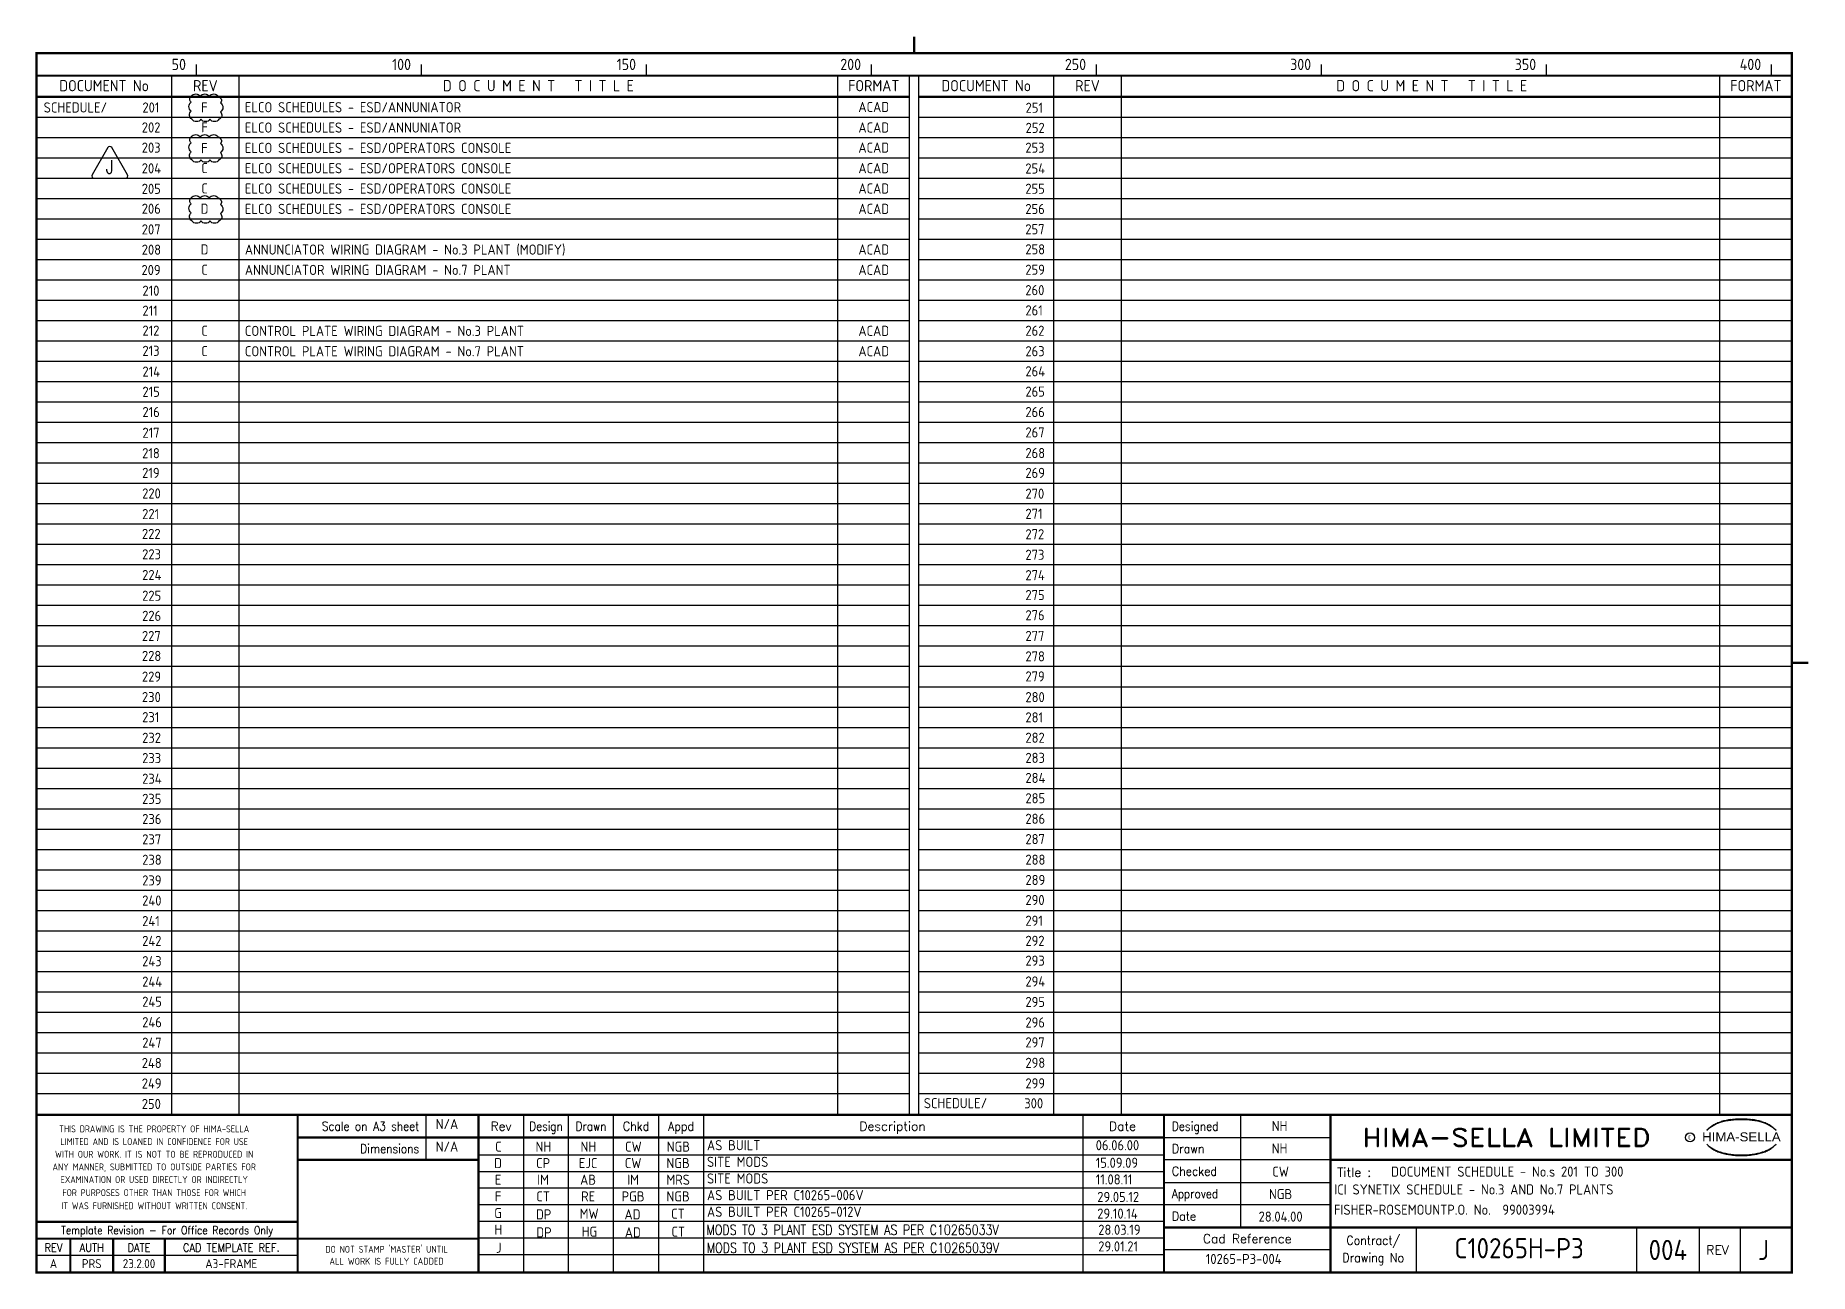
# Model space of a CAD drawing. Extents: x 14 to 408, y 0 to 275.
import ezdxf
from ezdxf.enums import TextEntityAlignment as Align

# ---------------------------------------------------------------- set-up
doc = ezdxf.new("R2010")
doc.units = 0
doc.header["$LTSCALE"] = 0.25
doc.header["$MEASUREMENT"] = 0
for name, color, linetype in [('00-DRG_FRAME', 12, 'CONTINUOUS'), ('01-DRAW', 7, 'CONTINUOUS'), ('02-TEXT', 2, 'CONTINUOUS'), ('03-DOC_LIST_101-200', 7, 'CONTINUOUS'), ('051-TEXT', 2, 'CONTINUOUS')]:
    doc.layers.add(name, color=color, linetype=linetype)
doc.styles.add('ARIAL', font='arial.ttf', dxfattribs={"height": 2.5})
doc.styles.add('ISO', font='iso.shx')
doc.styles.add('ROMAND', font='ROMAND')
doc.styles.add('ROMANS', font='romans.shx', dxfattribs={"width": 0.8})

msp = doc.modelspace()

# ---------------------------------------------------------------- texts
at = {"layer": '00-DRG_FRAME', "style": 'ISO'}
for s, p in [('50', (47.69, 267.75)), ('100', (97.69, 267.75)), ('150', (147.69, 267.75)), ('200', (197.69, 267.75)), ('250', (247.69, 267.75)), ('300', (297.69, 267.75)), ('350', (347.69, 267.75)), ('400', (397.69, 267.75))]:
    msp.add_text(s, height=2.5, dxfattribs=at).set_placement(p, align=Align.RIGHT)
at = {"layer": '00-DRG_FRAME', "color": 3, "style": 'ISO'}
for s, width, p in [('THIS DRAWING IS THE PROPERTY OF HIMA-SELLA', 0.9, (40.63, 32.4)), ("DO NOT STAMP 'MASTER' UNTIL", 0.95, (92.25, 5.79))]:
    msp.add_text(s, height=1.53, dxfattribs=dict(at, width=width)).set_placement(p, align=Align.MIDDLE)
at = {"layer": '00-DRG_FRAME', "color": 4, "style": 'ROMAND', "width": 0.87}
for s, p in [('Scale on A3 sheet', (99.54, 32)), ('Dimensions', (99.54, 27.01))]:
    msp.add_text(s, height=2, dxfattribs=at).set_placement(p, align=Align.RIGHT)
at = {"layer": '00-DRG_FRAME', "color": 4, "style": 'ROMAND'}
for s, p in [('Rev', (117.7, 32)), ('Description', (204.69, 32)), ('Date', (255.79, 32))]:
    msp.add_text(s, height=2, dxfattribs=at).set_placement(p, align=Align.CENTER)
for s, width, p in [('Design', 0.85, (127.7, 32)), ('Drawn', 0.85, (137.7, 32)), ('Chkd', 0.9, (147.7, 32)), ('Appd', 0.9, (157.7, 32))]:
    msp.add_text(s, height=2, dxfattribs=dict(at, width=width)).set_placement(p, align=Align.CENTER)
for s, width, p in [('Designed', 0.87, (266.75, 32)), ('Drawn', 0.9, (266.75, 27)), ('Checked', 0.9, (266.75, 22)), ('Approved', 0.85, (266.75, 17)), ('Date', 0.9, (266.75, 12))]:
    msp.add_text(s, height=2, dxfattribs=dict(at, width=width)).set_placement(p)
at = {"layer": '00-DRG_FRAME', "style": 'ROMAND', "width": 1.15}
msp.add_text('HIMA-SELLA LIMITED', height=4, dxfattribs=at).set_placement((341.1, 30.5), align=Align.MIDDLE)
at = {"layer": '00-DRG_FRAME', "style": 'ARIAL', "width": 1.05}
msp.add_text('HIMA-SELLA', height=2, dxfattribs=at).set_placement((393.3, 29.63), align=Align.CENTER)
at = {"layer": '00-DRG_FRAME', "color": 3, "style": 'ISO'}
for s, width, p in [('LIMITED AND IS LOANED IN CONFIDENCE FOR USE', 0.9, (40.63, 29.58)), ('ANY MANNER, SUBMITTED TO OUTSIDE PARTIES FOR', 0.87, (40.63, 23.95)), ('WITH OUR WORK. IT IS NOT TO BE REPRODUCED IN', 0.87, (40.63, 26.76)), ('EXAMINATION OR USED DIRECTLY OR INDIRECTLY', 0.9, (40.63, 21.14)), ('IT WAS FURNISHED WITHOUT WRITTEN CONSENT.', 0.9, (40.63, 15.31)), ('FOR PURPOSES OTHER THAN THOSE FOR WHICH', 0.9, (40.63, 18.23))]:
    msp.add_text(s, height=1.53, dxfattribs=dict(at, width=width)).set_placement(p, align=Align.MIDDLE_CENTER)
at = {"layer": '00-DRG_FRAME', "color": 3, "style": 'ISO', "width": 0.9}
msp.add_text('C', height=1, dxfattribs=at).set_placement((381.84, 30), align=Align.CENTER)
at = {"layer": '00-DRG_FRAME', "color": 4, "style": 'ROMAND'}
msp.add_text('Title :', height=2, dxfattribs=at).set_placement((303.5, 21.75))
for s, height, width, p in [('Template Revision - For Office Records Only', 1.8, 0.85, (43.5, 9.62)), ('Contract/', 2, 0.9, (311.5, 7.5)), ('REV', 1.8, 0.9, (18.25, 6)), ('AUTH', 1.8, 0.9, (26.75, 6)), ('DATE', 1.8, 0.9, (37.25, 6)), ('CAD TEMPLATE REF.', 1.8, 0.9, (57.75, 6)), ('Drawing No', 2, 0.9, (311.5, 3.5))]:
    msp.add_text(s, height=height, dxfattribs=dict(at, width=width)).set_placement(p, align=Align.MIDDLE)
for s, p in [('Cad Reference', (283.5, 8)), ('REV', (388, 5.5))]:
    msp.add_text(s, height=2, dxfattribs=at).set_placement(p, align=Align.MIDDLE)
at = {"layer": '00-DRG_FRAME', "color": 41, "style": 'ISO'}
for s, p in [('A', (18.25, 1.45)), ('PRS', (26.75, 1.45)), ('23.2.00', (37.25, 1.45)), ('A3-FRAME', (57.75, 1.45))]:
    msp.add_text(s, height=2, dxfattribs=at).set_placement(p, align=Align.CENTER)
at = {"layer": '00-DRG_FRAME', "color": 3, "style": 'ISO'}
msp.add_text('ALL WORK IS FULLY CADDED', height=1.53, dxfattribs=at).set_placement((92.25, 2.98), align=Align.MIDDLE_CENTER)
at = {"layer": '03-DOC_LIST_101-200', "style": 'ISO'}
for s, height, p in [('DOCUMENT No', 2.5, (29.5, 263.02)), ('REV', 2.5, (52, 263.02)), ('D O C U M E N T   T I T L E', 2.5, (126, 263.02)), ('FORMAT', 2.5, (200.5, 263.02)), ('DOCUMENT No', 2.5, (225.5, 263.02)), ('REV', 2.5, (248, 263.02)), ('D O C U M E N T   T I T L E', 2.5, (324.5, 263.02)), ('FORMAT', 2.5, (396.5, 263.02)), ('F', 2.25, (51.77, 258.3)), ('ACAD', 2.25, (200.51, 258.42)), ('F', 2.25, (51.81, 253.87)), ('ACAD', 2.25, (200.51, 253.85)), ('F', 2.25, (51.77, 249.26)), ('ACAD', 2.25, (200.51, 249.38)), ('C', 2.25, (51.81, 244.83)), ('ACAD', 2.25, (200.51, 244.81)), ('C', 2.25, (51.81, 240.31)), ('ACAD', 2.25, (200.51, 240.29)), ('D', 2.25, (51.81, 235.79)), ('ACAD', 2.25, (200.51, 235.77)), ('D', 2.25, (51.81, 226.75)), ('ACAD', 2.25, (200.51, 226.73)), ('C', 2.25, (51.81, 222.23)), ('ACAD', 2.25, (200.51, 222.21)), ('C', 2.25, (51.81, 208.67)), ('ACAD', 2.25, (200.51, 208.65)), ('C', 2.25, (51.81, 204.15)), ('ACAD', 2.25, (200.51, 204.13))]:
    msp.add_text(s, height=height, dxfattribs=at).set_placement(p, align=Align.CENTER)
for s, p in [('SCHEDULE/', (16.07, 258.3)), ('201', (38.01, 258.3)), ('ELCO SCHEDULES - ESD/ANNUNIATOR', (60.77, 258.36)), ('251', (234.25, 258.24)), ('202', (37.87, 253.86)), ('ELCO SCHEDULES - ESD/ANNUNIATOR', (60.77, 253.84)), ('252', (234.25, 253.77)), ('203', (37.86, 249.38)), ('ELCO SCHEDULES - ESD/OPERATORS CONSOLE', (60.77, 249.32)), ('253', (234.19, 249.36)), ('204', (37.86, 244.78)), ('ELCO SCHEDULES - ESD/OPERATORS CONSOLE', (60.77, 244.8)), ('254', (234.19, 244.74)), ('205', (37.86, 240.23)), ('ELCO SCHEDULES - ESD/OPERATORS CONSOLE', (60.77, 240.28)), ('255', (234.19, 240.24)), ('206', (37.86, 235.8)), ('ELCO SCHEDULES - ESD/OPERATORS CONSOLE', (60.77, 235.76)), ('256', (234.19, 235.74)), ('207', (37.86, 231.2)), ('257', (234.19, 231.24)), ('208', (37.86, 226.7)), ('ANNUNCIATOR WIRING DIAGRAM - No.3 PLANT (MODIFY)', (60.77, 226.72)), ('258', (234.19, 226.78)), ('209', (37.8, 222.17)), ('ANNUNCIATOR WIRING DIAGRAM - No.7 PLANT', (60.77, 222.2)), ('259', (234.19, 222.24)), ('210', (38.01, 217.58)), ('260', (234.19, 217.7)), ('211', (38.01, 213.14)), ('261', (234.21, 213.2)), ('212', (38.01, 208.71)), ('CONTROL PLATE WIRING DIAGRAM - No.3 PLANT', (60.77, 208.64)), ('262', (234.21, 208.68)), ('213', (38.01, 204.21)), ('CONTROL PLATE WIRING DIAGRAM - No.7 PLANT', (60.77, 204.12)), ('263', (234.21, 204.13)), ('214', (38.01, 199.6)), ('264', (234.21, 199.67)), ('215', (38.01, 195.11)), ('265', (234.21, 195.15)), ('216', (38.01, 190.61)), ('266', (234.21, 190.6)), ('217', (38.01, 186)), ('267', (234.21, 186.08)), ('218', (37.95, 181.46)), ('268', (234.21, 181.49)), ('219', (37.95, 177.09)), ('269', (234.21, 177.09)), ('220', (37.95, 172.51)), ('270', (234.21, 172.46)), ('221', (37.95, 167.93)), ('271', (234.21, 167.99)), ('222', (37.91, 163.52)), ('272', (234.21, 163.45)), ('223', (37.95, 158.99)), ('273', (234.21, 158.88)), ('224', (37.95, 154.38)), ('274', (234.21, 154.35)), ('225', (37.95, 149.77)), ('275', (234.21, 149.93)), ('226', (37.95, 145.31)), ('276', (234.21, 145.45)), ('227', (37.91, 140.82)), ('277', (234.21, 140.85)), ('228', (37.91, 136.4)), ('278', (234.21, 136.3)), ('229', (37.91, 131.79)), ('279', (234.21, 131.84)), ('230', (37.91, 127.26)), ('280', (234.21, 127.24)), ('231', (37.95, 122.79)), ('281', (234.21, 122.74)), ('232', (37.95, 118.2)), ('282', (234.21, 118.22)), ('233', (37.95, 113.69)), ('283', (234.21, 113.74)), ('234', (37.95, 109.1)), ('284', (234.21, 109.28)), ('235', (37.95, 104.63)), ('285', (234.21, 104.77)), ('236', (37.96, 100.15)), ('286', (234.21, 100.2)), ('237', (37.96, 95.64)), ('287', (234.21, 95.68)), ('238', (37.96, 91.09)), ('288', (234.21, 91.11)), ('239', (37.96, 86.5)), ('289', (234.21, 86.6)), ('240', (37.96, 82.03)), ('290', (234.21, 82.14)), ('241', (37.96, 77.47)), ('291', (234.21, 77.54)), ('242', (37.96, 73.06)), ('292', (234.21, 73.08)), ('243', (37.96, 68.55)), ('293', (234.21, 68.67)), ('244', (37.96, 64)), ('294', (234.21, 64.04)), ('245', (37.96, 59.54)), ('295', (234.21, 59.5)), ('246', (37.96, 54.99)), ('296', (234.21, 54.93)), ('247', (37.96, 50.43)), ('297', (234.21, 50.5)), ('248', (37.87, 45.93)), ('298', (234.21, 45.96)), ('249', (37.87, 41.37)), ('299', (234.21, 41.39)), ('250', (37.87, 36.82)), ('SCHEDULE/', (211.63, 36.99)), ('300', (233.96, 36.96))]:
    msp.add_text(s, height=2.25, dxfattribs=at).set_placement(p)
at = {"layer": '03-DOC_LIST_101-200', "color": 2, "style": 'ISO'}
for s, p in [('AS BUILT', (163.45, 27.65)), ('06.06.00', (249.83, 27.65)), ('SITE MODS', (163.45, 23.95)), ('15.09.09', (249.83, 23.74)), ('SITE MODS', (163.45, 20.25)), ('11.08.11', (249.83, 20.04)), ('AS BUILT PER C10265-006V', (163.45, 16.55)), ('29.05.12', (250.17, 16.15)), ('AS BUILT PER C10265-012V', (163.45, 12.85)), ('29.10.14', (250.17, 12.45)), ('28.03.19', (250.39, 8.85)), ('29.01.21', (250.39, 5.15))]:
    msp.add_text(s, height=2.25, dxfattribs=at).set_placement(p)
at = {"layer": '03-DOC_LIST_101-200', "color": 2, "style": 'ROMANS', "width": 0.8}
for s, p in [('MODS TO 3 PLANT ESD SYSTEM AS PER C10265033V', (163.33, 8.85)), ('MODS TO 3 PLANT ESD SYSTEM AS PER C10265039V', (163.4, 4.85))]:
    msp.add_text(s, height=2.25, dxfattribs=at).set_placement(p)
at = {"layer": '03-DOC_LIST_101-200', "color": 2, "style": 'ISO'}
for tag, p in [('NH', (290.68, 31.92)), ('C', (117.1, 27.33)), ('NH', (127.1, 27.33)), ('NH', (137.1, 27.33)), ('CW', (147.1, 27.33)), ('NGB', (157.1, 27.33)), ('NH', (290.68, 26.92)), ('D', (117.04, 23.67)), ('CP', (127.04, 23.67)), ('EJC', (137.04, 23.67)), ('CW', (147.04, 23.67)), ('NGB', (157.04, 23.67)), ('CW', (290.91, 21.78)), ('E', (117.04, 19.97)), ('IM', (127.04, 19.97)), ('AB', (137.04, 19.97)), ('IM', (147.04, 19.97)), ('MRS', (157.04, 19.97)), ('F', (117.04, 16.27)), ('CT', (127.04, 16.27)), ('RE', (137.04, 16.27)), ('PGB', (147.04, 16.27)), ('NGB', (157.04, 16.27)), ('NGB', (290.91, 16.78)), ('G', (117.04, 12.57)), ('DP', (127.16, 12.27)), ('MW', (137.26, 12.43)), ('AD', (146.9, 12.27)), ('CT', (157.01, 12.43)), ('28.04.00', (290.91, 11.78)), ('H', (117.11, 8.85)), ('DP', (127.23, 8.27)), ('HG', (137.33, 8.43)), ('AD', (146.97, 8.27)), ('CT', (157.08, 8.43)), ('', (156.93, 8.54)), ('J', (117.18, 4.85))]:
    msp.add_attdef(tag, text='0', height=2.25, dxfattribs=at).set_placement(p, align=Align.CENTER)

# ---------------------------------------------------------------- blocks, each defined once
blk = doc.blocks.new('A3-TITLE')
at = {"layer": '051-TEXT', "style": 'ISO'}
blk.add_attdef('TITLE_1', (315.46, 21.78), '', height=2.25, dxfattribs=at)
for tag, p in [('DRGNO', (376.96, 3.24)), ('REV.', (398.2, 3.24))]:
    blk.add_attdef(tag, text='', height=4.5, dxfattribs=at).set_placement(p, align=Align.CENTER)
blk = doc.blocks.new('A3-CONTRACT')
at = {"layer": '051-TEXT', "color": 41, "style": 'ISO'}
for tag, height, p in [('SCALE', 2.25, (106.71, 31.82)), ('DIMS', 2.25, (106.71, 26.8)), ('CAD-REF', 2.25, (283.73, 1.84)), ('CONTRACT', 4.5, (344.94, 3.1))]:
    blk.add_attdef(tag, text='', height=height, dxfattribs=at).set_placement(p, align=Align.CENTER)
for tag, p in [('TITLE_2', (303.86, 17.28)), ('TITLE_3', (303.79, 12.78))]:
    blk.add_attdef(tag, p, '', height=2.25, dxfattribs=at)
blk = doc.blocks.new('TRI-J')
at = {"layer": '01-DRAW'}
blk.add_lwpolyline([(-0.26, 2.55), (-2.34, -1.05, 0.57735), (-2.08, -1.5), (2.08, -1.5, 0.57735), (2.34, -1.05), (0.26, 2.55, 0.57735)], format="xyb", close=True, dxfattribs=at)
at = {"layer": '02-TEXT', "color": 2, "style": 'ROMANS', "width": 0.8}
blk.add_text('J', height=1.8, dxfattribs=at).set_placement((0, 0), align=Align.MIDDLE)

# ---------------------------------------------------------------- linework, layer by layer
at = {"layer": '00-DRG_FRAME'}
for p, q in [((50, 266.5), (50, 269)), ((100, 266.5), (100, 269)), ((150, 266.5), (150, 269)), ((200, 266.5), (200, 269)), ((250, 266.5), (250, 269)), ((300, 266.5), (300, 269)), ((350, 266.5), (350, 269)), ((400, 266.5), (400, 269)), ((101.01, 35.5), (101.01, 25.5)), ((122.7, 35.5), (122.7, 0.5)), ((132.7, 0.5), (132.7, 35.5)), ((142.7, 0.5), (142.7, 35.5)), ((152.7, 35.5), (152.7, 0.5)), ((162.7, 35.5), (162.7, 0.5)), ((247, 35.5), (247, 0.5)), ((282, 35.5), (282, 10.5)), ((265, 30.5), (302, 30.5)), ((265, 26.59), (112.7, 26.59)), ((302, 25.5), (265, 25.5)), ((265, 22.89), (112.7, 22.89)), ((265, 20.5), (302, 20.5)), ((265, 19.19), (112.7, 19.19)), ((265, 15.49), (112.7, 15.49)), ((302, 15.5), (265, 15.5)), ((265, 11.79), (112.7, 11.79)), ((265, 8.09), (112.7, 8.09)), ((321, 10.5), (321, 0.5)), ((370, 10.5), (370, 0.5)), ((384, 0.5), (384, 10.5)), ((393, 10.5), (393, 0.5)), ((72.5, 4.25), (14.5, 4.25)), ((265, 4.39), (112.7, 4.39)), ((302, 5.5), (265, 5.5))]:
    msp.add_line(p, q, dxfattribs=at)
at = {"layer": '00-DRG_FRAME', "const_width": 0.5}
for points in [[(209.5, 271.5), (209.5, 275.18)], [(209.5, 271.5), (209.5, 275.18)], [(14.5, 266.5), (404.5, 266.5)], [(404.5, 136), (408.18, 136)], [(404.5, 35.5), (14.5, 35.5)], [(72.5, 0.5), (72.5, 35.5)], [(112.7, 0.5), (112.7, 35.5)], [(265, 35.5), (265, 0.5)], [(302, 0.5), (302, 35.5)], [(265, 30.5), (72.5, 30.5)], [(112.7, 25.5), (72.5, 25.5)], [(404.5, 25.5), (302, 25.5)], [(14.5, 11.75), (72.5, 11.75)], [(14.5, 8), (72.5, 8)], [(22, 0.5), (22, 8)], [(31.5, 0.5), (31.5, 8)], [(43, 0.5), (43, 8)], [(112.7, 8), (72.5, 8)], [(265, 10.5), (404.5, 10.5)]]:
    msp.add_lwpolyline(points, dxfattribs=at)
msp.add_lwpolyline([(14.5, 0.5), (404.5, 0.5), (404.5, 271.5), (14.5, 271.5)], close=True, dxfattribs=at)
at = {"layer": '00-DRG_FRAME', "color": 3}
msp.add_circle((381.88, 30.5), 1, dxfattribs=at)
for centre, radius, start, end in [((390.6, 26.83), 7.24, 106.0532, 133.5024), ((390.88, 27.01), 7.3, 130.419, 136.057), ((390.11, 28.1), 5.98, 122.244, 131.6154), ((389.75, 28.78), 5.21, 111.8206, 122.8668), ((391.78, 24.7), 9.76, 107.5931, 113.9452), ((393.1, 18.5), 15.94, 89.2698, 106.3911), ((392.1, 23.52), 10.99, 96.0146, 107.3203), ((393.29, 16.31), 18.28, 92.8917, 97.3734), ((393.24, 18.86), 15.73, 89.7805, 93.1738), ((393.36, 18.86), 15.73, 86.8262, 90.2195), ((393.51, 18.5), 15.94, 73.6089, 90.7302), ((393.31, 16.31), 18.28, 82.6266, 87.1083), ((394.51, 23.52), 10.99, 72.6797, 83.9854), ((394.83, 24.7), 9.76, 66.0548, 72.4069), ((396, 26.83), 7.24, 46.4976, 73.9468), ((396.85, 28.78), 5.21, 57.1332, 68.1794), ((396.49, 28.1), 5.98, 48.3846, 57.756), ((395.73, 27.01), 7.3, 43.943, 49.581), ((390.88, 34.04), 7.3, 223.943, 229.581), ((390.6, 34.23), 7.24, 226.4976, 253.9468), ((390.11, 32.96), 5.98, 228.3846, 237.756), ((389.75, 32.28), 5.21, 237.1332, 248.1794), ((396, 34.23), 7.24, 286.0532, 313.5024), ((396.85, 32.28), 5.21, 291.8206, 302.8668), ((396.49, 32.96), 5.98, 302.244, 311.6154), ((395.73, 34.04), 7.3, 310.419, 316.057), ((391.78, 36.36), 9.76, 246.0548, 252.4069), ((393.1, 42.56), 15.94, 253.6089, 270.7302), ((392.1, 37.54), 10.99, 252.6797, 263.9854), ((393.29, 44.75), 18.28, 262.6266, 267.1083), ((393.24, 42.19), 15.73, 266.8262, 270.2195), ((393.51, 42.56), 15.94, 269.2698, 286.3911), ((393.36, 42.19), 15.73, 269.7805, 273.1738), ((393.31, 44.75), 18.28, 272.8917, 277.3734), ((394.51, 37.54), 10.99, 276.0146, 287.3203), ((394.83, 36.36), 9.76, 287.5931, 293.9452)]:
    msp.add_arc(centre, radius, start, end, dxfattribs=at)
at = {"layer": '01-DRAW', "color": 0}
for points in [[(48.85, 261.92, -0.520567), (50.85, 261.92, -0.520567), (52.85, 261.92, -0.520567), (54.85, 261.92, -0.520567), (55.38, 260.45, -0.520567), (55.38, 258.45, -0.520567), (55.02, 256.8, -0.520567), (53.02, 256.8, -0.520567), (51.02, 256.8, -0.520567), (49.02, 256.8, -0.520567), (48.85, 258.63, -0.520567), (48.85, 260.63, -0.520567)], [(48.85, 252.88, -0.520567), (50.85, 252.88, -0.520567), (52.85, 252.88, -0.520567), (54.85, 252.88, -0.520567), (55.38, 251.41, -0.520567), (55.38, 249.41, -0.520567), (55.02, 247.76, -0.520567), (53.02, 247.76, -0.520567), (51.02, 247.76, -0.520567), (49.02, 247.76, -0.520567), (48.85, 249.59, -0.520567), (48.85, 251.59, -0.520567)], [(48.85, 239.32, -0.520567), (50.85, 239.32, -0.520567), (52.85, 239.32, -0.520567), (54.85, 239.32, -0.520567), (55.38, 237.85, -0.520567), (55.38, 235.85, -0.520567), (55.02, 234.2, -0.520567), (53.02, 234.2, -0.520567), (51.02, 234.2, -0.520567), (49.02, 234.2, -0.520567), (48.85, 236.03, -0.520567), (48.85, 238.03, -0.520567)]]:
    msp.add_lwpolyline(points, format="xyb", close=True, dxfattribs=at)
at = {"layer": '03-DOC_LIST_101-200', "color": 3}
for p, q in [((14.5, 257.25), (208.5, 257.25)), ((210.5, 257.25), (404.5, 257.25)), ((14.5, 252.73), (208.5, 252.73)), ((210.5, 252.73), (404.5, 252.73)), ((14.5, 248.21), (208.5, 248.21)), ((210.5, 248.21), (404.5, 248.21)), ((14.5, 243.69), (208.5, 243.69)), ((210.5, 243.69), (404.5, 243.69)), ((14.5, 239.17), (208.5, 239.17)), ((210.5, 239.17), (404.5, 239.17)), ((14.5, 234.65), (208.5, 234.65)), ((210.5, 234.65), (404.5, 234.65)), ((14.5, 230.13), (208.5, 230.13)), ((210.5, 230.13), (404.5, 230.13)), ((14.5, 225.61), (208.5, 225.61)), ((210.5, 225.61), (404.5, 225.61)), ((14.5, 221.09), (208.5, 221.09)), ((210.5, 221.09), (404.5, 221.09)), ((14.5, 216.57), (208.5, 216.57)), ((210.5, 216.57), (404.5, 216.57)), ((14.5, 212.05), (208.5, 212.05)), ((210.5, 212.05), (404.5, 212.05)), ((14.5, 207.53), (208.5, 207.53)), ((210.5, 207.53), (404.5, 207.53)), ((14.5, 203.01), (208.5, 203.01)), ((210.5, 203.01), (404.5, 203.01)), ((14.5, 198.49), (208.5, 198.49)), ((210.5, 198.49), (404.5, 198.49)), ((14.5, 193.97), (208.5, 193.97)), ((210.5, 193.97), (404.5, 193.97)), ((14.5, 189.45), (208.5, 189.45)), ((210.5, 189.45), (404.5, 189.45)), ((14.5, 184.93), (208.5, 184.93)), ((210.5, 184.93), (404.5, 184.93)), ((14.5, 180.41), (208.5, 180.41)), ((210.5, 180.41), (404.5, 180.41)), ((14.5, 175.89), (208.5, 175.89)), ((210.5, 175.89), (404.5, 175.89)), ((14.5, 171.37), (208.5, 171.37)), ((210.5, 171.37), (404.5, 171.37)), ((14.5, 166.85), (208.5, 166.85)), ((210.5, 166.85), (404.5, 166.85)), ((14.5, 162.33), (208.5, 162.33)), ((210.5, 162.33), (404.5, 162.33)), ((14.5, 157.81), (208.5, 157.81)), ((210.5, 157.81), (404.5, 157.81)), ((14.5, 153.29), (208.5, 153.29)), ((210.5, 153.29), (404.5, 153.29)), ((14.5, 148.77), (208.5, 148.77)), ((210.5, 148.77), (404.5, 148.77)), ((14.5, 144.25), (208.5, 144.25)), ((210.5, 144.25), (404.5, 144.25)), ((14.5, 139.73), (208.5, 139.73)), ((210.5, 139.73), (404.5, 139.73)), ((14.5, 135.21), (208.5, 135.21)), ((210.5, 135.21), (404.5, 135.21)), ((14.5, 130.69), (208.5, 130.69)), ((210.5, 130.69), (404.5, 130.69)), ((14.5, 126.17), (208.5, 126.17)), ((210.5, 126.17), (404.5, 126.17)), ((14.5, 121.65), (208.5, 121.65)), ((210.5, 121.65), (404.5, 121.65)), ((14.5, 117.13), (208.5, 117.13)), ((210.5, 117.13), (404.5, 117.13)), ((14.5, 112.61), (208.5, 112.61)), ((210.5, 112.61), (404.5, 112.61)), ((14.5, 108.09), (208.5, 108.09)), ((210.5, 108.09), (404.5, 108.09)), ((14.5, 103.57), (208.5, 103.57)), ((210.5, 103.57), (404.5, 103.57)), ((14.5, 99.05), (208.5, 99.05)), ((210.5, 99.05), (404.5, 99.05)), ((14.5, 94.53), (208.5, 94.53)), ((210.5, 94.53), (404.5, 94.53)), ((14.5, 90.01), (208.5, 90.01)), ((210.5, 90.01), (404.5, 90.01)), ((14.5, 85.49), (208.5, 85.49)), ((210.5, 85.49), (404.5, 85.49)), ((14.5, 80.97), (208.5, 80.97)), ((210.5, 80.97), (404.5, 80.97)), ((14.5, 76.45), (208.5, 76.45)), ((210.5, 76.45), (404.5, 76.45)), ((14.5, 71.93), (208.5, 71.93)), ((210.5, 71.93), (404.5, 71.93)), ((14.5, 67.41), (208.5, 67.41)), ((210.5, 67.41), (404.5, 67.41)), ((14.5, 62.89), (208.5, 62.89)), ((210.5, 62.89), (404.5, 62.89)), ((14.5, 58.37), (208.5, 58.37)), ((210.5, 58.37), (404.5, 58.37)), ((14.5, 53.85), (208.5, 53.85)), ((210.5, 53.85), (404.5, 53.85)), ((14.5, 49.33), (208.5, 49.33)), ((210.5, 49.33), (404.5, 49.33)), ((14.5, 44.81), (208.5, 44.81)), ((210.5, 44.81), (404.5, 44.81)), ((14.5, 40.29), (208.5, 40.29)), ((210.5, 40.29), (404.5, 40.29))]:
    msp.add_line(p, q, dxfattribs=at)
at = {"layer": '03-DOC_LIST_101-200'}
for points, const_width in [([(44.5, 35.5), (44.5, 266.48)], 0.3), ([(59.5, 266.5), (59.5, 35.49)], 0.3), ([(192.5, 266.51), (192.5, 35.5)], 0.3), ([(208.41, 266.51), (208.41, 35.5)], 0.3), ([(210.51, 266.51), (210.51, 35.5)], 0.3), ([(240.5, 35.48), (240.5, 266.49)], 0.3), ([(255.5, 266.49), (255.5, 35.5)], 0.3), ([(388.5, 266.51), (388.5, 35.49)], 0.3), ([(14.5, 261.77), (208.5, 261.77)], 0.5), ([(210.5, 261.77), (404.5, 261.77)], 0.5)]:
    msp.add_lwpolyline(points, dxfattribs=dict(at, const_width=const_width))

# ---------------------------------------------------------------- block references
at = {"layer": '00-DRG_FRAME'}
for name, p, values in [('A3-CONTRACT', (-1.03, 0.53), {'TITLE_2': 'ICI SYNETIX SCHEDULE - No.3 AND No.7 PLANTS', 'TITLE_3': 'FISHER-ROSEMOUNTP.O. No.  99003994', 'CAD-REF': '10265-P3-004', 'CONTRACT': 'C10265H-P3', 'SCALE': 'N/A', 'DIMS': 'N/A'}), ('A3-TITLE', (0, 0), {'TITLE_1': 'DOCUMENT SCHEDULE - No.s 201 TO 300', 'DRGNO': '004', 'REV.': 'J'})]:
    msp.add_blockref(name, p, dxfattribs=at).add_auto_attribs(values)
at = {"layer": '01-DRAW', "xscale": 1.6875, "yscale": 1.6875, "zscale": 1.6875}
msp.add_blockref('TRI-J', (30.76, 246.22), dxfattribs=at)

msp.set_redraw_order([(e.dxf.handle, doc.entitydb.next_handle()) for e in msp.query("TEXT MTEXT ATTDEF DIMENSION ARC_DIMENSION")])  # texts and dimensions are drawn at this point

doc.saveas('drawing.dxf')
